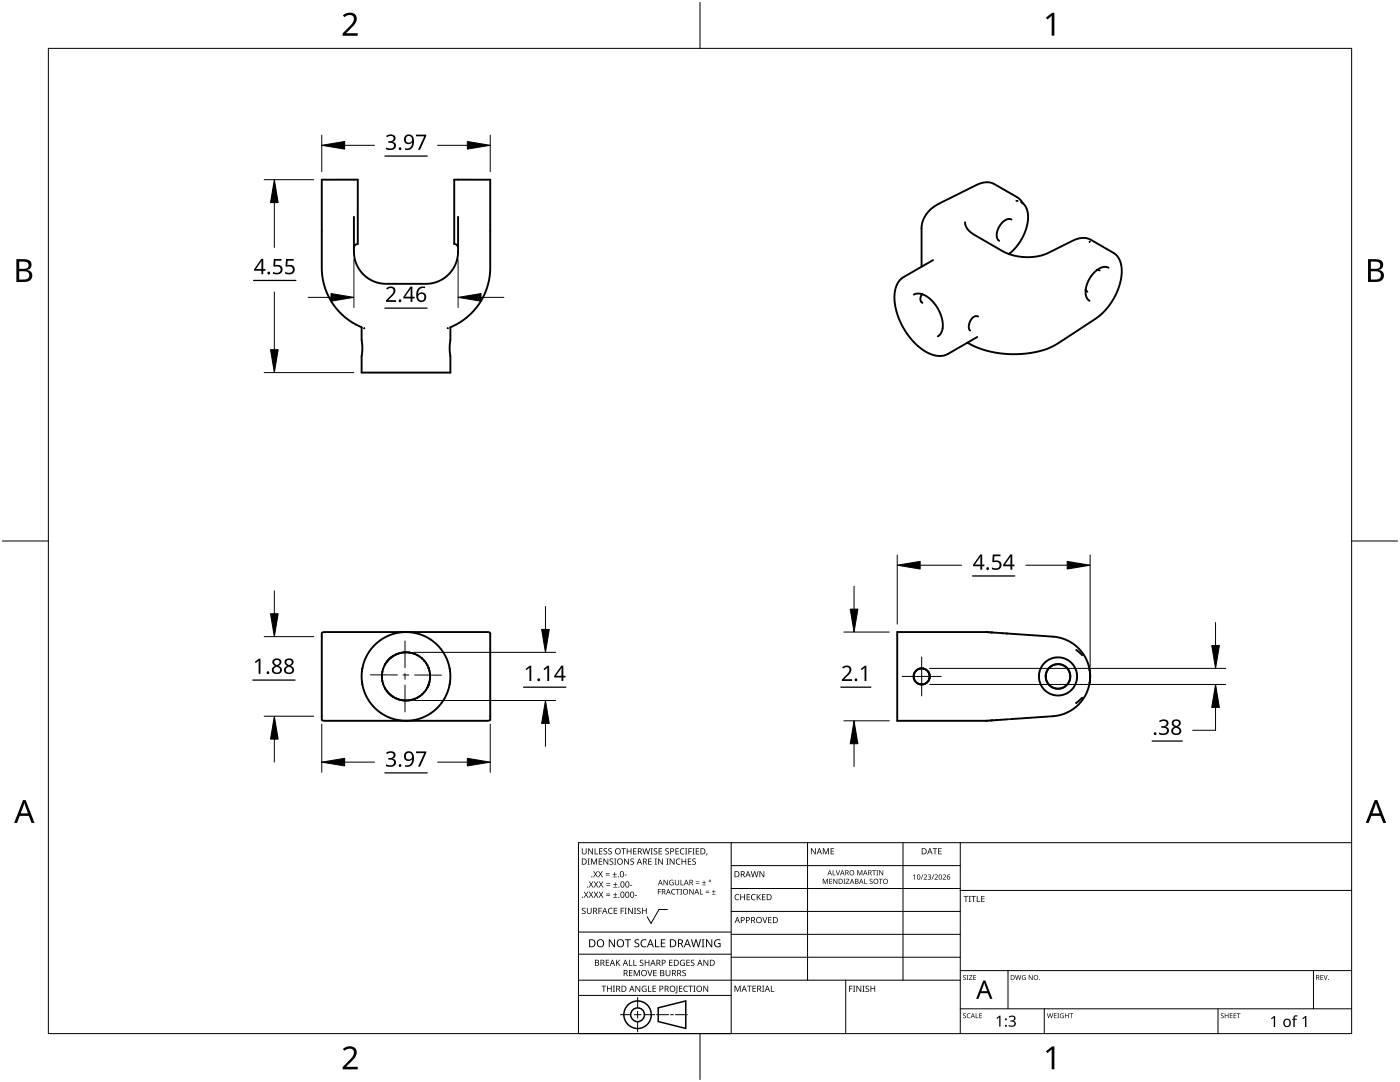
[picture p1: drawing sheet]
<svg xmlns="http://www.w3.org/2000/svg" width="279mm" height="216mm" viewBox="0 0 279 216" stroke-linecap="round" stroke-linejoin="round" font-family="sans-serif">
<g fill="none" stroke="#000" stroke-width=".38">
<path d="M91.4 49.5a.8 .8 0 0 0-.7-.8v-12.8h7.1v17.5a12.8 12.8 0 0 1-7.9 11.9l-.2 4.2 .2 4.8h-17.7l.1-4.8-.1-4.2a12.8 12.8 0 0 1-8-11.9v-17.5h7.2v12.8a.8 .8 0 0 0-.8 .8M91.4 43.3v6.9a6.4 6.4 0 0 1-6.4 6.4h-8a6.4 6.4 0 0 1-6.4-6.4v-6.9M183.9 53.2l-3.5 2a4.3 4.3 0 0 0-1.9 4.1 13.4 13.4 0 0 0 7.3 11.4 3.8 3.8 0 0 0 3.5-.1l3.8-2.2M184 58.7a7 7 0 0 1 4.1 7.1l-.3 .7-.6 .6M184 58.7l-.7-.1-.9 .2M184 58.7a1.16 1.16 0 0 0 .1 1.7M186.2 51.9l-2.3 1.3M192.6 44.4a2.99 2.99 0 0 0 1.9 2.5l5.6 3.2 1.3 .6M201.4 50.7h.1M201.4 50.7a10.8 10.8 0 0 0 7.8-.2l4.9-2.5a3.6 3.6 0 0 1 3.9 0l4.2 2.5a4 4 0 0 1 1.7 3.9 12.6 12.6 0 0 1-5.3 9.2l-7.2 4.7a17.9 17.9 0 0 1-12 2.2 16.9 16.9 0 0 1-6.3-2.1M201.6 50.5l-.2 .2M201.9 43.8a2.19 2.19 0 0 0-2.5 1.5 2.05 2.05 0 0 0 0 2.8"/>
<path d="M202.8 40.1h.3M203.8 40.4l.3 .2M203.9 40.4h.1M204.1 40.6a4.1 4.1 0 0 1 .9 4.1 10.5 10.5 0 0 1-3.4 5.8M204.1 40.6l-.5-.7-.6-.5-4.6-2.7a3.7 3.7 0 0 0-3.5 .2l-7.2 3.6a5.9 5.9 0 0 0-3.8 5.1v7.6M216.7 57.8a2.06 2.06 0 0 0 .7 2.2M216.7 57.8l.3 .4M217.4 48.2h.1M219 53.9l.5 .1M219 53.9a6.1 6.1 0 0 0-2.3 3.9M221.2 53.4a2.07 2.07 0 0 0-2.2 .5M72.7 65.5h.1"/>
<path d="M89.4 65.5h-.1M89.4 65.5h.1M195 67.2l-1.9 1.2M195.2 63.2a1.55 1.55 0 0 0-1.8 1.5v.8l.2 .4M72.2 133.8v2.3M72.2 136.1h.1M72.2 133.8h.1M72.2 136.1l.1 .5M72.3 133.4l-.1 .4M72.3 136.6l.4 1.3M72.3 136.6h.1M72.3 133.4h.1"/>
<path d="M72.7 132l-.4 1.4M72.7 138l.6 1.2 .8 1.3M74.2 129.4l-.9 1.3-.6 1.2M76 127.7l-1.7 1.6M76.2 135.2v.1M76.2 135.2v.2M76.2 135.2l.1 .6M76.2 135.3h.1M76.2 134.7h.1M76.2 134.7v.5M76.2 134.6v.1M76.2 134.5v.7"/>
<path d="M76.3 135.8v.1M76.3 134.2l-.1 .5M76.3 134v.2M76.3 135.9l.1 .4M76.4 136.3l.1 .2M76.4 133.6h.1M76.4 133.6l-.1 .4M76.5 136.5l.4 .9M76.5 133.4l-.1 .2M76.5 133.4l-.1 .1M76.8 137.2l.1 .2M76.9 132.5l-.1 .2"/>
<path d="M76.9 132.5l-.4 .9M76.9 137.4v.1M76.9 137.4l.2 .4M76.9 132.5h.1M77.1 137.8l.2 .2M77.1 132.2l-.2 .3M77.3 131.9l-.2 .3M77.3 138l.2 .2M77.4 138.1h.1M77.4 131.8h.1M77.5 138.2l.2 .2M77.5 131.7l-.2 .2"/>
<path d="M77.7 138.4l.2 .2M77.7 131.5l-.2 .2M77.9 131.3l-.2 .2M77.9 138.6l.2 .2M78.1 138.8l.2 .2M78.1 131.2l-.2 .1M78.3 131l-.2 .2M78.3 139l.3 .1M78.6 130.8l-.3 .2M78.6 139.1l.2 .1M78.8 139.2l.3 .2M78.8 130.7l-.2 .1"/>
<path d="M79.1 130.6l-.3 .1M79.1 139.4l.2 .1M79.3 139.5l.3 .1M79.3 130.5l-.2 .1M79.6 130.4l-.3 .1M79.6 139.6h.3M79.9 139.6l.2 .1M79.9 130.3l-.3 .1M80.1 130.3h-.2M80.1 139.7h.3M80.4 139.7l.3 .1M80.4 130.2l-.3 .1"/>
<path d="M80.7 130.2h-.3M80.7 139.8h.3M81 130.2h-.3M81 130.2h.2M81 126.1h16.4l.4 .2v17.4l-.4 .1h-16.4M81 126.1h-16.4l-.4 .2v17.4l.4 .1h16.4M81 126.1l2.5 .4 1.4 .5 1.1 .7M81 126.1l-2.5 .4-1.4 .5-1.1 .7M81.2 130.2h.3M81.2 139.8h-.2M81.5 139.8h-.3M81.5 130.2h.3z"/>
<path d="M81.8 130.2l.3 .1M81.8 139.7l-.3 .1M82.1 130.3h.2M82.1 139.7h-.3M82.3 139.6l-.2 .1M82.3 130.3l.3 .1M82.6 130.4l.3 .1M82.6 139.5l-.3 .1M82.9 139.4l-.3 .1M82.9 130.5l.5 .3M83.2 130.7l.2 .1M83.4 130.8l.4 .3"/>
<path d="M83.4 139.2l-.2 .1M83.4 139.2l-.5 .2M83.7 131l.1 .1M83.8 138.9l-.1 .1M83.8 131.1l.5 .3M83.8 138.9l-.4 .3M84.1 131.3l.2 .1M84.3 138.5l-.2 .1M84.3 131.4l.4 .4M84.3 138.5l-.5 .4M84.7 131.8v.1M84.7 131.8l.3 .5"/>
<path d="M84.7 138.1l-.4 .4M84.7 138.1h.1M85 132.3h.1M85 132.3l.3 .5M85 137.7l-.3 .4M85 137.6v.1M85.2 132.6l.1 .2M85.3 137.1l-.3 .6M85.3 137.1l-.1 .2M85.3 132.8l.3 .6M85.5 133.2l.1 .2M85.5 133.3l.1 .1"/>
<path d="M85.5 136.7l-.2 .4M85.6 136.6l-.1 .1M85.6 133.4l.1 .5M85.6 136.5l-.1 .3v-.1M85.7 133.8v.1M85.7 136.1v.1M85.7 133.9l.1 .5M85.7 136.1l-.2 .6M85.8 134.4v.1M85.8 134.4h.1M85.8 135.6l-.1 .5M85.8 134.4v1.2"/>
<path d="M85.8 135.5v.1M86.1 127.7l1.7 1.6M87.9 129.4l.9 1.3 .5 1.2M89.3 138l-.5 1.2-.9 1.3M89.4 132l.3 1.4M89.7 136.6l-.3 1.3M89.7 133.4h.1M89.7 133.4l.1 .4M89.7 136.6h.1M89.8 136.1l-.1 .5M89.8 133.8h.1M89.8 136.1h.1"/>
<path d="M89.8 133.8v2.3M182.3 135l.1 .3M182.4 135.3l.1 .3M182.4 134.7l-.1 .3M182.5 134.4l-.1 .3M182.5 135.6l.1 .3M182.5 135.7l.1 .2M182.6 135.9l.1 .1M182.6 134.1l-.1 .1M182.6 134.1l-.1 .3M182.6 135.9l.2 .2M182.8 136.1l.2 .2"/>
<path d="M183 136.3h.1M183 133.6l-.4 .5M183 136.3l.3 .2M183 133.6l-.2 .2M183.1 133.6h-.1M183.3 136.5h.3M183.3 133.5l-.3 .1M183.6 133.4l-.3 .1M183.6 136.5l.3 .1M183.9 133.4h.4M183.9 133.4h-.3M184.3 133.4l.3 .1"/>
<path d="M184.3 136.5l-.4 .1M184.6 133.5l.2 .1M184.6 136.5h-.3M184.8 133.6l.5 .5M184.8 136.3l-.1 .1M184.8 133.6l.1 .1M184.8 136.3l-.2 .2M185.1 136.1l-.3 .2M185.1 133.9l.2 .2M185.3 134.1v.1M185.3 135.9l-.5 .4M185.3 134.1l.1 .3"/>
<path d="M185.3 135.7v.2M185.4 134.4l.1 .3M185.4 135.6l-.1 .3M185.5 135.3l-.1 .3M185.5 134.7v.3M185.5 135v.3M197.1 126.1h.1M197.2 126.1h.1M214.8 129.7l1.2 1M216 139.2l-1.2 1.1M217.4 133.6l.1 .2M217.5 136.2a8 8 0 0 1-7.3 6.7l-8.7 .6"/>
<path d="M217.5 133.8v.2M217.5 136.2l-.1 .2M217.5 136.2h.1M217.5 133.8a8 8 0 0 0-7.3-6.8l-13.4-.9h-17.7v17.7h17.7l4.4-.3M217.5 134v.3M217.5 135.9v.3M217.5 134l.1 .7M217.5 135.9h.1M217.5 134.3l.1 .4M217.6 135.2l-.1 .7M217.6 134.7v.5M74.3 140.7l1.7 1.5"/>
<path d="M76 142.3l1.1 .6 1.4 .6 2.5 .3M86 142.3l-1.1 .6-1.4 .6-2.5 .3M87.8 140.7l-1.7 1.5M214.8 140.3h.1"/>
<circle cx="211.1" cy="135" r="2.46"/>
<circle cx="211.1" cy="135" r="3.8"/>
</g>
<path d="M9.7 9.7h260v196.5h-260z" fill="none" stroke="#000" stroke-width=".2"/>
<path d="M139.7 .5v9.2M.5 108h9.2M269.7 108h9.2M139.7 206.2v9.2" fill="none" stroke="#000" stroke-width=".2"/>
<g fill="#000">
<path d="M68.4 3.1a1.64 1.64 0 0 1 2.8 .4 2.52 2.52 0 0 1-1.2 2.2l-.9 .9h2.3v.5h-3v-.4l1.2-1.2a1.95 1.95 0 0 0 .9-2.2 1.23 1.23 0 0 0-1.8 .1zM208.7 3.5l1.3-.9h.4v4.5h-.5v-4l-.9 .8zM68.4 209.3a1.64 1.64 0 0 1 2.8 .4 2.52 2.52 0 0 1-1.2 2.2l-.9 1h2.3v.5h-3v-.5l1.2-1.2a1.95 1.95 0 0 0 .9-2.1 1.23 1.23 0 0 0-1.8 .1zM208.7 209.8l1.3-1h.4v4.6h-.5v-4l-.9 .7z"/>
<path d="M3.3 51.7h1.3a1.28 1.28 0 0 1 1.7 1.3 1.04 1.04 0 0 1-.9 .9 1.23 1.23 0 0 1 1 1.5 1.23 1.23 0 0 1-1.5 .9h-1.6zM3.8 54.1v1.7h1a.86 .86 0 0 0 1-.9 .86 .86 0 0 0-1.1-.8zM3.8 52.2v1.4h.9a.78 .78 0 0 0 1-.7 .78 .78 0 0 0-1.1-.7z"/>
<path d="M273 51.7h1.3a1.28 1.28 0 0 1 1.7 1.3 1.04 1.04 0 0 1-.8 .9 1.23 1.23 0 0 1 1 1.5 1.23 1.23 0 0 1-1.6 .9h-1.6zM273.6 54.1v1.7h.9a.86 .86 0 0 0 1.1-.9 .86 .86 0 0 0-1.1-.8zM273.6 52.2v1.4h.8a.78 .78 0 0 0 1-.7 .78 .78 0 0 0-1.1-.7z"/>
<path d="M4.6 159.6h.5l1.8 4.6h-.6l-.6-1.4h-1.8l-.5 1.4h-.6zM4.8 160.2l-.7 2.1h1.5z"/>
<path d="M274.3 159.6h.6l1.7 4.6h-.6l-.5-1.4h-1.8l-.6 1.4h-.5zM274.6 160.2l-.7 2.1h1.4z"/>
</g>
<g fill="none" stroke="#000" stroke-width=".2">
<path d="M145.9 168.1v38.1h-30.5v-38.1h154.3M145.9 172.7h45.7M145.9 177.3h45.7M161.2 168.1v27.5M180.2 168.1v27.5M191.6 168.1v38.1M191.6 177.7h78.1M115.4 198.6h30.5M115.4 195.6h76.2M115.4 190.4h30.5M115.4 186h30.5M127.3 199v2.1"/>
<path d="M133.2 181.5h-1.7l-1.6 2.8-.7-1.4M145.9 181.9h45.7M145.9 186.4h45.7M145.9 191h45.7M168.8 195.6v10.6M191.6 193.7h78.1M201.2 193.7v7.6M262.1 193.7v7.6M123.8 202.5h2.1M126.6 202.5h1.3M127.3 201.8v1.4M127.3 203.8v2.1"/>
<path d="M128.6 202.5h2.1M131 202.5h2.4M133.8 202.5h.6M134.8 202.5h2.4M191.6 201.3h78.1M208.4 201.3v4.9M243.1 201.3v4.9"/>
</g>
<g fill="#000">
<path d="M116.1 169.3h.2v.8a.32 .32 0 0 0 .3 .3 .32 .32 0 0 0 .3-.3v-.8h.2v.8a.47 .47 0 0 1-.5 .4 .47 .47 0 0 1-.5-.5zM116.5 177.9h.2l.3 .5 .3-.5h.1l-.4 .6 .4 .6h-.1l-.3-.5-.4 .5h-.1l.4-.6zM117.3 171.3h.4l-.1 .1v1l.1 .1h-.4l.1-.1v-1zM117.4 169.3h.2l.6 1v-1h.1v1.2h-.1l-.7-1v1h-.1zM117.5 177.9h.2l.3 .5 .3-.5h.1l-.4 .6 .4 .6h-.1l-.4-.5-.3 .5h-.1l.4-.6zM117.5 175.9h.2l.3 .5 .3-.5h.1l-.4 .6 .5 .6h-.2l-.3-.5-.4 .5h-.1l.4-.6zM117.9 171.3h.3l.3 1 .4-1h.3v1.2h-.2v-1l-.4 1h-.1l-.4-1v1h-.2zM118.7 169.3h.1v1h.6v.2h-.7zM118.4 173.8h.1l.3 .5 .3-.5h.2l-.4 .6 .4 .7h-.1l-.4-.6-.3 .6h-.1l.4-.7zM118.5 177.9h.2l.2 .5 .3-.5h.2l-.4 .6 .4 .6h-.1l-.4-.5-.3 .5h-.1l.4-.6zM118.5 175.9h.2l.3 .5 .3-.5h.1l-.4 .6 .4 .6h-.1l-.3-.5-.4 .5h-.1l.4-.6zM119.5 171.3h.7v.1h-.6v.4h.5v.2h-.5v.4h.6v.1h-.7z"/>
<path d="M119.6 169.3h.6v.1h-.5v.4h.5v.1h-.5v.4h.5v.2h-.6zM119.4 173.8h.1l.3 .5 .3-.5h.2l-.4 .6 .4 .7h-.1l-.4-.6-.3 .6h-.2l.5-.7zM119.5 177.9h.1l.3 .5 .3-.5h.2l-.4 .6 .4 .6h-.1l-.4-.5-.3 .5h-.1l.4-.6zM119.5 175.9h.2l.3 .5 .3-.5h.1l-.4 .6 .4 .6h-.1l-.4-.5-.3 .5h-.1l.4-.6zM120.9 174.6h.8v.1h-.8zM120.9 174.2h.8v.1h-.8zM121 178.7h.8v.1h-.8zM121 178.3h.8v.1h-.8zM121 176.6h.8v.1h-.8zM121 176.3h.8v.1h-.8zM120.5 169.4l.4-.1h.3l-.1 .1a.25 .25 0 0 0-.4-.1 .25 .25 0 0 0 0 .4l.4 .3 .1 .2-.3 .3-.5-.1v-.1h.2a.27 .27 0 0 0 .4-.1 .27 .27 0 0 0-.3-.3l-.2-.2zM120.4 171.3h.2l.7 1-.1-1h.2v1.2h-.2l-.6-1v1h-.2z"/>
<path d="M121.4 169.4l.5-.1h.2v.1a.25 .25 0 0 0-.4-.1 .25 .25 0 0 0 0 .4l.4 .3v.2l-.2 .3-.5-.1v-.1h.1a.27 .27 0 0 0 .5-.1 .27 .27 0 0 0-.4-.3l-.2-.2zM122.3 174.9h.8v.2h-.8zM122.4 179h.8v.1h-.8zM122.4 177h.8v.1h-.8zM121.7 171.4l.4-.1 .3 .1-.1 .1a.25 .25 0 0 0-.4-.1 .25 .25 0 0 0 0 .4 .42 .42 0 0 1 .5 .5 .42 .42 0 0 1-.7 .2l-.1-.2 .2 .1a.27 .27 0 0 0 .5-.2 .27 .27 0 0 0-.4-.3l-.2-.2zM122.6 174h.1v.4h.4v.1h-.4v.4h-.1v-.4h-.3v-.1h.3zM122.7 178.1h.1v.4h.4v.1h-.4v.3h-.1v-.3h-.3v-.1h.3zM122.7 176.1h.2v.3h.3v.2h-.3v.3h-.2v-.3h-.3v-.2h.3zM122.6 171.3h.4l-.1 .1v1l.1 .1h-.4l.1-.1v-1zM124 169.3h.9v.1h-.4v1.1h-.1v-1.1h-.4zM124.7 174.5h.4v.2h-.4zM124.6 171.3h.1l.7 1v-1h.1v1.2h-.2l-.6-1v1h-.1z"/>
<path d="M125.7 176.6h.5v.1h-.5zM125.1 169.3h.1v.5h.7v-.5h.1v1.2h-.1v-.6h-.7v.6h-.1zM125.8 171.4l.5-.1 .2 .1v.1a.25 .25 0 0 0-.4-.1 .25 .25 0 0 0 0 .4 .42 .42 0 0 1 .4 .5 .42 .42 0 0 1-.7 .2v-.2l.1 .1a.27 .27 0 0 0 .5-.2 .27 .27 0 0 0-.4-.3l-.2-.2zM126.7 178.6h.4v.2h-.4zM126.4 169.3h.6v.1h-.5v.4h.5v.1h-.5v.4h.5v.2h-.6zM128.2 169.3h.2l.2 1 .3-1h.2l.2 1 .3-1h.1l-.3 1.2h-.1l-.3-1.1-.3 1.1h-.2zM129.4 171.3h.7v.1h-.6v.4h.5v.2h-.5v.4h.6v.1h-.7zM129.8 169.3h.5l-.2 .1v1l.2 .1h-.5l.2-.1v-1zM130.7 171.3h.4l-.1 .1v1l.1 .1h-.4l.1-.1v-1zM130.5 169.4l.4-.1h.3l-.1 .1a.25 .25 0 0 0-.4-.1 .25 .25 0 0 0 0 .4l.4 .3 .1 .2-.2 .3-.6-.1v-.1h.2a.27 .27 0 0 0 .4-.1 .27 .27 0 0 0-.3-.3l-.2-.2zM131.3 177.4h.6v.1h-.5v.4h.5v.1h-.5v.5h-.1zM131.4 169.3h.7v.1h-.5v.4h.5v.1h-.5v.4h.5v.2h-.7z"/>
<path d="M131.3 171.3h.2l.7 1v-1h.1v1.2h-.2l-.6-1v1h-.2zM132.4 175.6h.2l.6 .9v-.9h.1v1h-.2l-.6-.9v.9h-.1zM133 171.3h.4l-.1 .1v1l.1 .1h-.4l.1-.1v-1zM132.8 169.4l.4-.1h.3l-.1 .1a.25 .25 0 0 0-.3-.1 .25 .25 0 0 0 0 .4l.4 .3v.2l-.2 .3-.5-.1v-.1h.1a.27 .27 0 0 0 .5-.1 .27 .27 0 0 0-.4-.3l-.2-.2zM133.7 175.7l.5-.2 .2 .1v.1a.45 .45 0 0 0-.7 .4 .45 .45 0 0 0 .6 .4v-.3h-.2v-.1h.3v.5a.6 .6 0 0 1-.8-.1 .6 .6 0 0 1 .1-.8zM134.1 177.5l.4-.1h.3l-.1 .2a.44 .44 0 0 0-.6 .4 .44 .44 0 0 0 .6 .3 .52 .52 0 0 1-.7 0 .52 .52 0 0 1 .1-.8zM133.6 171.3h.2l.7 1v-1h.1v1.2h-.2l-.6-1v1h-.2zM134.9 177.4h.8v.1h-.4v1h-.1v-1h-.3zM135 171.5l.5-.2 .3 .1-.1 .1a.49 .49 0 0 0-.7 .4 .49 .49 0 0 0 .7 .5 .52 .52 0 0 1-.6 0 .52 .52 0 0 1-.2-.6zM134.8 169.3h.7v.1h-.6v.4h.5v.1h-.5v.4h.6v.2h-.7zM134.7 175.6h.1v.7a.28 .28 0 0 0 .3 .2 .28 .28 0 0 0 .3-.2v-.7h.1v.7a.42 .42 0 0 1-.4 .4 .42 .42 0 0 1-.4-.4zM135.8 175.6h.2v.9h.4v.1h-.6z"/>
<path d="M135.8 177.4h.3l-.1 .1v.9l.1 .1h-.3l.1-.1v-.9zM135.8 169.4l.4-.1h.4l-.1 .1h-.2a.49 .49 0 0 0-.4 .6 .49 .49 0 0 0 .7 .3 .52 .52 0 0 1-.7 .1 .52 .52 0 0 1-.2-.6zM136 171.3h.2v.5h.6v-.5h.1v1.2h-.1v-.5h-.6v.5h-.2zM136.7 169.3h.5l-.2 .1v1l.2 .1h-.5l.2-.1v-1zM137.4 169.3h.7v.1h-.6v.4h.5v.2h-.5v.5h-.1zM137.3 171.3h.7v.1h-.6v.4h.5v.2h-.5v.4h.6v.1h-.7zM137.6 177.4h.1l.6 .9v-.9h.1v1.1h-.1l-.6-.9v.9h-.1zM138.2 169.3h.4l-.1 .1v1l.1 .1h-.4l.1-.1v-1zM138.9 176.2h.7v.1h-.7zM138.9 175.9h.7v.1h-.7zM138.2 171.4l.4-.1 .3 .1-.1 .1a.25 .25 0 0 0-.4-.1 .25 .25 0 0 0 0 .4 .42 .42 0 0 1 .5 .5 .42 .42 0 0 1-.7 .2l-.1-.2 .2 .1a.27 .27 0 0 0 .5-.2 .27 .27 0 0 0-.4-.3l-.2-.2zM138.9 169.3h.6v.1h-.5v.4h.5v.1h-.5v.4h.5v.2h-.6z"/>
<path d="M139.7 177.4h.1v1h.5v.1h-.6zM140.1 176.5h.8v.1h-.8zM140.5 175.7h.1v.3h.3v.2h-.3v.3h-.1v-.3h-.4v-.2h.4zM140.8 178h.7v.2h-.7zM140.8 177.7h.7v.1h-.7zM141 170.3h.2l-.3 .4zM142.1 178.4h.7v.1h-.7zM142.4 177.6h.1v.3h.3v.1h-.3v.3h-.1v-.3h-.3v-.1h.3zM146.8 178.6l.4-.2 .3 .1v.1a.49 .49 0 0 0-.7 .4 .49 .49 0 0 0 .7 .5 .52 .52 0 0 1-.7 0 .52 .52 0 0 1-.2-.6zM147.7 178.4h.2v.5h.6v-.5h.2v1.2h-.2v-.5h-.6v.5h-.2zM149 178.4h.7v.1h-.5v.4h.4v.2h-.4v.4h.5v.1h-.7zM150 178.6l.5-.2 .3 .1-.1 .1a.49 .49 0 0 0-.7 .4 .49 .49 0 0 0 .8 .5 .52 .52 0 0 1-.7 0 .52 .52 0 0 1-.2-.6z"/>
<path d="M149.8 173.8h.2l.3 1.1 .2-1.1h.2l.3 1.1 .2-1.1h.2l-.3 1.2h-.2l-.3-1-.3 1h-.1zM151 178.4h.2v.6l.5-.6h.2l-.5 .5 .5 .7h-.2l-.4-.6-.1 .6h-.2zM151.6 173.8h.1l.7 1v-1h.1v1.2h-.1l-.7-1v1h-.1zM152.1 178.4h.7v.1h-.6v.4h.5v.2h-.5v.4h.6v.1h-.7zM161.8 169.3h.2l.7 1v-1h.1v1.2h-.2l-.6-1v1h-.2zM164.2 175.4h.2l.3 .8 .3-.8h.2v1h-.1v-.9l-.4 .9-.4-.9v.9h-.1zM164.2 169.3h.2l.4 .9 .4-.9h.2v1.2h-.1v-1.1l-.4 1.1h-.1l-.4-1.1v1.1h-.2zM165.5 175.4h.6v.1h-.5v.3h.4v.1h-.4v.4h.5v.1h-.6zM166.2 173.6h.1v.9h.5v.2h-.6zM165.8 169.3h.6v.1h-.5v.4h.5v.1h-.5v.4h.5v.2h-.6zM166.8 173.6h.1l.3 .9 .3-.9h.1l-.3 1.1h-.1zM166.3 175.4h.1l.6 .8v-.8h.1v1h-.1l-.6-.9v.9h-.1z"/>
<path d="M168.3 175.4h.4l-.1 .1v.8l.1 .1h-.4l.2-.1v-.8zM168.8 175.4h.7l-.5 .9h.5v.1h-.7l.6-.9h-.6zM171.1 173.6h.2l.3 .9 .3-.9h.2v1.1h-.1v-.9l-.5 .9-.3-.9v.9h-.1zM172.5 175.4h.1v.9h.5v.1h-.6zM173.6 175.5l.3-.2 .3 .1-.1 .1a.24 .24 0 0 0-.3-.1 .24 .24 0 0 0-.1 .3 .24 .24 0 0 0 .3 .2 .32 .32 0 0 1 0 .5 .32 .32 0 0 1-.5-.2h.1a.26 .26 0 0 0 .3 .1 .26 .26 0 0 0 .1-.3 .26 .26 0 0 0-.3-.2zM174 173.6h.8v.2h-.3v.9h-.1v-.9h-.4zM174.9 173.6h.4l-.2 .1v.9l.2 .1h-.4l.1-.1v-.9zM175.4 175.4h.7v.1h-.3v.9h-.1v-.9h-.3zM175.5 173.6h.1l.5 .9v-.9h.2v1.1h-.2l-.5-.9v.9h-.1zM182.2 174.7l.4-.2v1h-.1v-.9l-.2 .2zM184.1 174.5h.2l-.4 1h-.1zM184.4 174.6a.37 .37 0 0 1 .5 0 .37 .37 0 0 1-.2 .6l-.2 .2h.5v.1h-.7l.3-.4a.27 .27 0 0 0 .3-.3 .27 .27 0 0 0-.4-.2z"/>
<path d="M185.2 174.6h.5l.1 .2-.2 .2a.32 .32 0 0 1 .2 .4 .32 .32 0 0 1-.5 .1l-.1-.1a.26 .26 0 0 0 .3 .1 .26 .26 0 0 0 .1-.4l-.3-.2a.23 .23 0 0 0 .3 0 .23 .23 0 0 0-.1-.4 .23 .23 0 0 0-.3 .2zM186.3 174.5h.1l-.4 1h-.1zM186.1 169.3h.9v.1h-.3v1.1h-.2v-1.1h-.4zM186.5 174.6a.37 .37 0 0 1 .6 0 .37 .37 0 0 1-.2 .6l-.2 .2h.5v.1h-.7l.3-.4a.27 .27 0 0 0 .2-.3 .27 .27 0 0 0-.3-.2zM187.2 169.3h.7v.1h-.5v.4h.5v.1h-.5v.4h.5v.2h-.7zM188.2 174.6a.37 .37 0 0 1 .5 0 .37 .37 0 0 1-.2 .6l-.2 .2h.5v.1h-.7l.3-.4a.27 .27 0 0 0 .3-.3 .27 .27 0 0 0-.4-.2zM192.3 178.8h.9v.1h-.3v1.1h-.2v-1.1h-.4zM193.3 178.8h.5l-.2 .1v1l.2 .1h-.5l.2-.1v-1zM193.8 178.8h1v.1h-.4v1.1h-.2v-1.1h-.4zM194.9 178.8h.2v1.1h.5v.1h-.7zM195.8 178.8h.7v.1h-.5v.4h.5v.1h-.5v.5h.5v.1h-.7zM116.2 181.3l.4-.2 .3 .1-.1 .1a.25 .25 0 0 0-.4-.1 .25 .25 0 0 0 0 .4l.4 .2 .1 .3-.3 .3-.5-.1v-.1h.2a.27 .27 0 0 0 .4-.1 .27 .27 0 0 0-.3-.3l-.2-.2z"/>
<path d="M117.1 181.1h.2v.8a.32 .32 0 0 0 .3 .3 .32 .32 0 0 0 .3-.3v-.8h.2v.8a.47 .47 0 0 1-.5 .5 .47 .47 0 0 1-.5-.5zM119.4 181.1h.7v.2h-.5v.4h.5v.1h-.5v.6h-.2zM120 196.7h1v.1h-.4v1.1h-.2v-1.1h-.4zM120.9 191.5h.7v.1h-.5v.4h.4v.2h-.4v.4h.5v.1h-.7zM121.5 181.3l.4-.2 .4 .1-.1 .1a.49 .49 0 0 0-.7 .5 .49 .49 0 0 0 .7 .4 .52 .52 0 0 1-.6 .1 .52 .52 0 0 1-.3-.6zM121.1 196.7h.2v.5h.6v-.5h.2v1.2h-.2v-.6h-.6v.6h-.2zM121.5 187.4h.2l.9 1.3v-1.3h.1v1.6h-.2l-.8-1.3v1.3h-.2zM122.3 196.7h.4l-.1 .1v1l.1 .1h-.4l.2-.1v-1zM122.5 181.1h.7v.2h-.6v.4h.5v.1h-.5v.4h.6v.2h-.7zM122.9 191.5h.2v.6l.5-.6h.2l-.5 .5 .5 .7h-.2l-.4-.6-.1 .6h-.2zM123.9 181.1h.6v.2h-.5v.4h.5v.1h-.5v.6h-.1zM124.7 181.1h.4l-.2 .2v.9l.2 .2h-.4l.1-.2v-.9z"/>
<path d="M124.7 187.4h1.2v.2h-.5v1.4h-.2v-1.4h-.5zM125.5 191.5h.2v1.1h.5v.1h-.7zM125.5 193.6h.7v.1h-.5v.4h.5v.1h-.5v.4h.5v.2h-.7zM125.3 181.1h.2l.7 1.1-.1-1.1h.2v1.3h-.2l-.6-1v1h-.2zM126.4 191.5h.2v1.1h.5v.1h-.7zM126.5 181.1h.5l-.2 .2v.9l.2 .2h-.5l.2-.2v-.9zM126.5 193.6h.2l.4 1 .4-1h.2v1.2h-.2v-1.1l-.4 1.1h-.1l-.4-1.1v1.1h-.1zM126.7 187.6l.3-.2 .6 .1-.2 .1a.33 .33 0 0 0-.6 .2 .33 .33 0 0 0 .4 .4 .47 .47 0 0 1 .4 .6 .47 .47 0 0 1-.7 .2h-.3v-.2h.2a.35 .35 0 0 0 .6-.2 .35 .35 0 0 0-.5-.4l-.3-.2zM126.8 196.7h.2l.6 1v-1h.2v1.2h-.2l-.7-1 .1 1h-.2zM127.2 181.3l.4-.2 .3 .1-.1 .1a.25 .25 0 0 0-.4-.1 .25 .25 0 0 0 0 .4l.4 .2 .1 .3-.3 .3-.5-.1v-.1h.2a.27 .27 0 0 0 .4-.1 .27 .27 0 0 0-.3-.3l-.2-.2zM127.7 191.6l.5-.1 .2 .1v.1a.25 .25 0 0 0-.4-.1 .25 .25 0 0 0 0 .4l.4 .2v.3l-.2 .2h-.5v-.2l.1 .1a.27 .27 0 0 0 .5-.2 .27 .27 0 0 0-.4-.3l-.2-.2zM128 187.6l.6-.2 .4 .1v.2a.64 .64 0 0 0-1 .5 .64 .64 0 0 0 1 .6v.2a.83 .83 0 0 1-1.1-.3 .83 .83 0 0 1 .1-1.1z"/>
<path d="M128.2 196.8l.6-.1 .2 .1v.1a.5 .5 0 0 0-.8 .4 .5 .5 0 0 0 .7 .5v-.4h-.3v-.1h.4v.6a.66 .66 0 0 1-.8-.2 .66 .66 0 0 1 0-.9zM128.1 181.1h.2v.6h.6v-.6h.2v1.3h-.2v-.6h-.6v.6h-.2zM129.2 193.6h.1l.4 1 .3-1h.2l-.4 1.2h-.2zM129.3 196.7h.2v1.1h.5v.1h-.7zM128.7 191.5h.1v.5h.6v-.5h.2v1.2h-.2v-.5h-.6v.5h-.1zM130.7 187.4h.2v1.4h.7v.2h-.9zM130.2 196.7h.7v.1h-.5v.4h.5v.1h-.5v.5h.5v.1h-.7zM130.4 193.6h.6v.1h-.5v.4h.5v.1h-.5v.4h.5v.2h-.6zM131.9 187.4h.9v.2h-.7v.5h.6v.2h-.6v.5h.7v.2h-.9zM132.8 193.6h.2v.7a.32 .32 0 0 0 .3 .4 .32 .32 0 0 0 .3-.4v-.7h.2v.7a.47 .47 0 0 1-.5 .5 .47 .47 0 0 1-.5-.5zM133.5 191.5h.7v.1h-.5v.4h.5v.2h-.5v.4h.5v.1h-.7zM135 196.7h.2v1.3l-.1 .2h-.3l-.1-.1 .3-.2z"/>
<path d="M135.5 196.7h.7v.1h-.5v.4h.4v.1h-.4v.5h.5v.1h-.7zM135.8 191.7l.5-.2 .4 .1-.1 .1a.5 .5 0 0 0-.8 .4 .5 .5 0 0 0 .7 .5v-.4h-.2v-.1h.4v.6a.66 .66 0 0 1-.9-.1 .66 .66 0 0 1 0-.9zM136.2 193.7l.4-.2 .3 .1-.1 .1a.25 .25 0 0 0-.4-.1 .25 .25 0 0 0 0 .4 .42 .42 0 0 1 .5 .6 .42 .42 0 0 1-.7 .2l-.1-.2h.2a.27 .27 0 0 0 .5-.1 .27 .27 0 0 0-.4-.3l-.2-.2zM136.5 196.8l.5-.1 .3 .1-.1 .1a.49 .49 0 0 0-.7 .4 .49 .49 0 0 0 .8 .4 .52 .52 0 0 1-.7 .1 .52 .52 0 0 1-.2-.6zM137 191.5h.7v.1h-.6v.4h.5v.2h-.5v.4h.6v.1h-.7zM137.4 196.7h.9v.1h-.4v1.1h-.1v-1.1h-.4zM137.9 191.6l.4-.1 .3 .1-.1 .1a.25 .25 0 0 0-.4-.1 .25 .25 0 0 0 0 .4l.4 .2 .1 .3-.2 .2h-.6v-.2l.2 .1a.27 .27 0 0 0 .5-.2 .27 .27 0 0 0-.4-.3l-.2-.2zM138.4 196.7h.4l-.1 .1v1l.1 .1h-.4l.1-.1v-1zM137.9 187.4h.2l.3 1.4 .4-1.4h.2l.4 1.4 .3-1.4h.2l-.4 1.6h-.2l-.4-1.3-.4 1.3h-.2zM140 187.4h.6l-.2 .2v1.3l.2 .1h-.6l.2-.1v-1.3zM140.4 196.7h.1l.7 1v-1h.1v1.2h-.1l-.7-1v1h-.1zM140.4 191.5h.2l.6 1v-1h.1v1.2h-.1l-.7-1v1h-.1z"/>
<path d="M140.9 187.4h.2l.9 1.3v-1.3h.2v1.6h-.3l-.8-1.3v1.3h-.2zM142.7 187.6l.7-.2 .4 .1-.1 .2a.65 .65 0 0 0-1 .5 .65 .65 0 0 0 .9 .6v-.4h-.3v-.2h.5v.7a.86 .86 0 0 1-1.1-.1 .86 .86 0 0 1 0-1.2zM146.6 196.7h.2l.4 1 .4-1h.2v1.2h-.1v-1.1l-.4 1.1h-.2l-.4-1.1v1.1h-.1zM149.1 196.7h.9v.1h-.4v1.1h-.1v-1.1h-.4zM150.2 196.7h.7v.1h-.6v.4h.5v.1h-.5v.5h.6v.1h-.7zM152.1 183h.2l.3 1 .4-1h.2l-.5 1.2h-.1zM152.1 196.7h.4l-.1 .1v1l.1 .1h-.4l.1-.1v-1zM153.8 196.7h.2v1.1h.5v.1h-.7zM153.3 183h.7v.1h-.5v.4h.5v.1h-.5v.5h.5v.1h-.7zM169.5 196.7h.6v.1h-.5v.5h.5v.1h-.5v.5h-.1zM170.2 196.7h.5l-.2 .1v1l.2 .1h-.5l.2-.1v-1zM170.9 196.7h.2l.6 1v-1h.2v1.2h-.2l-.6-1v1h-.2z"/>
<path d="M172.1 196.7h.5l-.2 .1v1l.2 .1h-.5l.2-.1v-1zM172.8 196.8l.4-.1h.2v.2a.25 .25 0 0 0-.4-.1 .25 .25 0 0 0 0 .4l.4 .2 .1 .3-.3 .2h-.5v-.2l.2 .1a.27 .27 0 0 0 .4-.2 .27 .27 0 0 0-.3-.3l-.3-.2zM173.7 196.7h.2v.5h.6v-.5h.2v1.2h-.2v-.6h-.6v.6h-.2zM192.2 194.7l.4-.1h.2l-.1 .1a.24 .24 0 0 0-.3 0 .24 .24 0 0 0-.1 .3 .24 .24 0 0 0 .4 .1l.1 .1-.1 .3h-.4l-.1-.1a.24 .24 0 0 0 .3 .1 .24 .24 0 0 0 .1-.3l-.4-.3zM192.9 194.6h.4l-.1 .1v.7l.1 .1h-.4l.1-.1v-.7zM193.4 194.6h.6l-.5 .8h.6v.1h-.7l.5-.8h-.5zM194.2 194.6h.6v.1h-.4v.3h.4v.1h-.4v.3h.4v.1h-.6zM202.6 194.6h.1l.2 .8 .2-.8h.2l.2 .8 .2-.8h.1l-.2 .9h-.2l-.2-.8-.2 .8h-.2zM204.1 194.7l.3-.1h.3l-.1 .1a.4 .4 0 0 0-.6 .4 .4 .4 0 0 0 .6 .3v-.3l-.2-.1h.3v.5a.53 .53 0 0 1-.7-.1 .53 .53 0 0 1 .1-.7zM205.3 194.6h.2l.5 .8v-.8h.1v.9h-.2l-.5-.8v.8h-.1zM263.5 194.6h.6v.1h-.5v.3h.4v.1h-.4v.3h.5v.1h-.6zM264.1 194.6h.2l.2 .8 .3-.8h.2l-.4 .9h-.1z"/>
<path d="M192.2 202.3l.4-.1h.2l-.1 .1a.24 .24 0 0 0-.3 0 .24 .24 0 0 0-.1 .3 .24 .24 0 0 0 .4 .1l.1 .2-.1 .2-.4 .1-.1-.2a.24 .24 0 0 0 .3 .1 .24 .24 0 0 0 .1-.3l-.4-.2zM193.1 202.3l.6-.1-.3 .1a.4 .4 0 0 0-.3 .5 .4 .4 0 0 0 .5 .2 .46 .46 0 0 1-.6 0 .46 .46 0 0 1 .1-.7zM194.7 202.2h.1v.8h.5v.2h-.6zM195.4 202.2h.6v.1h-.4v.3h.4v.1h-.4v.4h.4v.1h-.6zM198.9 203.1l.6-.4h.2v2.2h-.3v-1.9l-.4 .3zM201.3 202.9a.78 .78 0 0 1 .8-.3 .78 .78 0 0 1 .6 .6l-.1 .3-.4 .2a.62 .62 0 0 1 .5 .8 .62 .62 0 0 1-.8 .4l-.6-.1v-.3l.3 .1a.49 .49 0 0 0 .7 0 .49 .49 0 0 0 0-.7l-.7-.1v-.2a.46 .46 0 0 0 .7 0 .46 .46 0 0 0-.1-.7h-.3l-.5 .2zM209 202.2h.1l.2 .8 .2-.8h.1l.3 .8 .2-.8h.1l-.3 1h-.1l-.2-.9-.3 .9h-.1zM210.3 202.2h.6v.1h-.4v.3h.3v.1h-.3v.4h.4v.1h-.6zM211 202.2h.4l-.2 .1v.8l.2 .1h-.4l.1-.1v-.8zM211.6 202.3l.7-.1-.1 .1a.4 .4 0 0 0-.6 .4 .4 .4 0 0 0 .6 .3v-.2l-.2-.2h.3v.5a.53 .53 0 0 1-.7-.1 .53 .53 0 0 1 0-.7zM212.5 202.2h.2v.4h.5v-.4h.1v1h-.1v-.5h-.5v.5h-.2zM213.4 202.2h.8v.1h-.3v.9h-.2v-.9h-.3z"/>
<path d="M243.7 202.3l.3-.1h.2v.1a.24 .24 0 0 0-.3 0 .24 .24 0 0 0-.1 .3 .24 .24 0 0 0 .3 .1l.1 .2-.1 .2-.4 .1-.1-.2a.24 .24 0 0 0 .4 .1 .24 .24 0 0 0 0-.3l-.3-.2zM244.4 202.2h.2v.4h.5v-.4h.1v1h-.1v-.5h-.5v.5h-.2zM245.4 202.2h.6v.1h-.4v.3h.4v.1h-.4v.4h.4v.1h-.6zM246.2 202.2h.5v.1h-.4v.3h.4v.1h-.4v.4h.4v.1h-.5zM246.8 202.2h.8v.1h-.3v.9h-.2v-.9h-.3zM253.7 203.2l.6-.5h.2v2.2h-.3v-1.9l-.4 .4zM258.2 202.7l.3-.1h.5l-.1 .3-.4-.1-.1 .2v.3h.4v.2h-.4v1.4h-.3v-1.4h-.3l.3-.2zM259.9 203.2l.6-.5h.2v2.2h-.2v-1.9l-.5 .4z"/>
<path d="M116.1 171.3h.4a.61 .61 0 0 1 .6 .6 .61 .61 0 0 1-.6 .6h-.4zM116.3 171.4v1h.1a.48 .48 0 0 0 .5-.5 .48 .48 0 0 0-.4-.5z"/>
<path d="M122.7 169.9a.61 .61 0 0 1 1.2 0 .61 .61 0 0 1-1.2 0zM123 169.5a.47 .47 0 0 0-.1 .7 .47 .47 0 0 0 .8 0v-.1a.45 .45 0 0 0-.1-.6 .45 .45 0 0 0-.6 0z"/>
<path d="M123.1 171.9a.61 .61 0 0 1 1.2 0 .61 .61 0 0 1-1.2 0zM123.5 171.5l-.2 .4a.45 .45 0 0 0 .7 .4 .45 .45 0 0 0 0-.8l-.2-.1z"/>
<path d="M123.9 173.9a.51 .51 0 0 1 .6 .1 .51 .51 0 0 1 0 .7 .44 .44 0 0 1-.6 .3 .44 .44 0 0 1-.2-.6zM123.9 174v.1a.48 .48 0 0 0 .3 .8 .53 .53 0 0 0 .2-.5 .53 .53 0 0 0-.4-.4z"/>
<path d="M124 178a.44 .44 0 0 1 .5 0 .44 .44 0 0 1 .1 .5 .46 .46 0 0 1-.4 .7 .46 .46 0 0 1-.4-.7zM124.1 178.1l-.1 .2a.45 .45 0 0 0 .3 .7 .53 .53 0 0 0 .2-.5 .53 .53 0 0 0-.4-.4z"/>
<path d="M124 176a.44 .44 0 0 1 .5 0 .44 .44 0 0 1 .1 .5 .46 .46 0 0 1-.4 .6 .46 .46 0 0 1-.4-.7zM124.1 176.1l-.1 .4a.31 .31 0 0 0 .2 .5 .31 .31 0 0 0 .3-.5l-.1-.4z"/>
<path d="M124.9 178a.5 .5 0 0 1 .7 .1 .5 .5 0 0 1 0 .6 .44 .44 0 0 1-.6 .4 .44 .44 0 0 1-.2-.6zM125 178.1a.48 .48 0 0 0-.1 .6 .48 .48 0 0 0 .4 .3l.1-.8-.2-.2z"/>
<path d="M124.9 176a.44 .44 0 0 1 .6 0 .44 .44 0 0 1 .1 .5 .46 .46 0 0 1-.5 .6 .46 .46 0 0 1-.3-.7zM125 176.1l-.1 .4a.31 .31 0 0 0 .3 .5 .31 .31 0 0 0 .2-.5v-.4z"/>
<path d="M125.9 178a.5 .5 0 0 1 .6 .1 .5 .5 0 0 1 0 .6 .44 .44 0 0 1-.5 .4 .44 .44 0 0 1-.2-.6zM126 178.1l-.1 .1a.48 .48 0 0 0 .4 .8 .53 .53 0 0 0 .2-.5 .53 .53 0 0 0-.5-.4z"/>
<path d="M127.3 169.3h.3a.35 .35 0 0 1 .5 .2 .35 .35 0 0 1-.3 .4l.4 .6h-.2l-.3-.5h-.3v.5h-.1zM127.4 169.4v.4h.2a.23 .23 0 0 0 .3-.2 .23 .23 0 0 0-.3-.2z"/>
<path d="M127.5 171.3h.2l.4 1.2h-.1l-.2-.4h-.4l-.2 .4h-.1zM127.6 171.5l-.2 .5h.4z"/>
<path d="M128.3 171.3h.3a.35 .35 0 0 1 .5 .2 .35 .35 0 0 1-.3 .5l.4 .5h-.2l-.3-.5h-.2v.5h-.2zM128.5 171.4v.5h.1a.23 .23 0 0 0 .3-.2 .23 .23 0 0 0-.3-.3z"/>
<path d="M131.7 175.5h.1l.5 1.1h-.2l-.1-.3h-.4l-.2 .3h-.1zM131.8 175.7l-.2 .5h.4z"/>
<path d="M132.1 177.4h.3a.31 .31 0 0 1 .4 .2 .31 .31 0 0 1-.2 .4l.3 .5h-.2l-.3-.5h-.2v.5h-.1zM132.2 177.5v.4h.2a.21 .21 0 0 0 .2-.2 .21 .21 0 0 0-.2-.2z"/>
<path d="M133.3 177.4h.1l.5 1.1h-.2l-.1-.4h-.4l-.2 .4h-.1zM133.4 177.5l-.2 .5h.4z"/>
<path d="M133.8 169.3h.6l.1 .2-.1 .4-.5 .1v.5h-.1zM133.9 169.4v.5a.29 .29 0 0 0 .5-.3 .29 .29 0 0 0-.5-.2z"/>
<path d="M136.9 175.5h.1l.4 1.1h-.1l-.1-.3h-.5l-.1 .3h-.1zM137 175.7l-.2 .5h.3z"/>
<path d="M136.2 177.9a.55 .55 0 0 1 1.1 0 .55 .55 0 0 1-1.1 0zM136.4 177.9a.45 .45 0 0 0 .9 0 .45 .45 0 0 0-.9 0z"/>
<path d="M137.6 175.6h.3a.31 .31 0 0 1 .4 .2 .31 .31 0 0 1-.2 .4l.3 .4h-.2l-.2-.4h-.3v.4h-.1zM137.7 175.7v.4h.2a.21 .21 0 0 0 .3-.2 .21 .21 0 0 0-.3-.2z"/>
<path d="M139 177.4h.1l.4 1.1h-.1l-.1-.4h-.5l-.1 .4h-.1zM139.1 177.5l-.2 .5h.3z"/>
<path d="M139.8 169.3h.4a.54 .54 0 0 1 .6 .6 .56 .56 0 0 1-.7 .6h-.3zM140 169.4v.9h.1a.48 .48 0 0 0 .5-.4 .48 .48 0 0 0-.4-.5z"/>
<path d="M141.4 175.8a.25 .25 0 0 1 .5 0 .25 .25 0 0 1-.5 0zM141.5 175.8a.15 .15 0 0 0 .3 0 .15 .15 0 0 0-.3 0z"/>
<path d="M146.6 173.8h.4a.61 .61 0 0 1 .6 .6 .61 .61 0 0 1-.7 .6h-.3zM146.8 174v.9h.1a.43 .43 0 0 0 .5-.5 .41 .41 0 0 0-.4-.4z"/>
<path d="M147.8 173.8h.4a.35 .35 0 0 1 .4 .3 .35 .35 0 0 1-.2 .4l.3 .5h-.2l-.3-.5h-.2v.5h-.2zM148 174v.4h.2a.23 .23 0 0 0 .3-.2 .23 .23 0 0 0-.3-.2z"/>
<path d="M149.2 173.8h.1l.5 1.2h-.1l-.2-.3h-.5l-.1 .3h-.2zM149.3 174l-.2 .5h.4z"/>
<path d="M153 178.4h.4a.55 .55 0 0 1 .6 .6 .56 .56 0 0 1-.6 .6h-.4zM153.2 178.5v1h.1a.48 .48 0 0 0 .5-.5 .48 .48 0 0 0-.4-.5z"/>
<path d="M163.4 169.2h.2l.5 1.3h-.2l-.2-.4h-.4l-.2 .4h-.1zM163.5 169.4l-.2 .6h.4z"/>
<path d="M165.5 173.6h.1l.4 1.1h-.1l-.1-.4h-.4l-.1 .4h-.2zM165.6 173.8l-.2 .4h.3z"/>
<path d="M167.4 175.4h.3a.51 .51 0 0 1 .5 .5 .51 .51 0 0 1-.5 .5h-.3zM167.5 175.5v.8l.4-.1 .1-.2v-.3z"/>
<path d="M168 173.6h.2l.4 1.1h-.2l-.1-.4h-.4l-.1 .4h-.2zM168.1 173.8l-.2 .4h.4z"/>
<path d="M168.7 173.6h.3a.29 .29 0 0 1 .3 .2 .29 .29 0 0 1-.2 .4l.3 .5h-.1l-.3-.5h-.2v.5h-.1zM168.8 173.7v.4h.2a.2 .2 0 0 0 .2-.2 .2 .2 0 0 0-.2-.2z"/>
<path d="M170 175.4h.1l.4 1h-.1l-.2-.3h-.4l-.1 .3h-.1zM170 175.5l-.1 .4h.3z"/>
<path d="M169.5 174.1a.51 .51 0 0 1 1 0 .51 .51 0 0 1-1 0zM169.7 174.1a.38 .38 0 0 0 .7 0 .38 .38 0 0 0-.7 0z"/>
<path d="M170.6 175.4h.3a.26 .26 0 0 1 .4 .1 .26 .26 0 0 1-.2 .3 .28 .28 0 0 1 .2 .4 .28 .28 0 0 1-.3 .2h-.4zM170.8 175.9v.4h.2a.19 .19 0 0 0 .2-.2 .19 .19 0 0 0-.2-.2zM170.8 175.5v.3h.2a.17 .17 0 0 0 .2-.2 .17 .17 0 0 0-.3-.1z"/>
<path d="M171.8 175.4h.1l.4 1h-.1l-.1-.3h-.4l-.1 .3h-.2zM171.9 175.5l-.2 .4h.3z"/>
<path d="M172.6 173.6h.1l.4 1.1h-.1l-.1-.4h-.4l-.1 .4h-.2zM172.7 173.8l-.2 .4h.4z"/>
<path d="M173.3 173.6h.3a.29 .29 0 0 1 .3 .2 .29 .29 0 0 1-.2 .4l.3 .5h-.1l-.3-.5h-.2v.5h-.1zM173.4 173.7v.4h.2a.2 .2 0 0 0 .2-.2 .2 .2 0 0 0-.2-.2z"/>
<path d="M174.3 175.9a.51 .51 0 0 1 1 0 .51 .51 0 0 1-1 0zM174.5 175.9a.38 .38 0 0 0 .7 0 .38 .38 0 0 0-.7 0z"/>
<path d="M176.2 175.9a.51 .51 0 0 1 1 0 .51 .51 0 0 1-1 0zM176.4 175.9a.38 .38 0 0 0 .7 0 .38 .38 0 0 0-.7 0z"/>
<path d="M183.1 174.6h.4l.2 .5a.38 .38 0 0 1-.5 .4 .38 .38 0 0 1-.2-.6zM183.2 174.6l-.1 .2a.38 .38 0 0 0 .3 .6 .41 .41 0 0 0 .2-.5 .41 .41 0 0 0-.4-.3z"/>
<path d="M184 169.3h.3a.61 .61 0 0 1 .6 .6 .61 .61 0 0 1-.6 .6h-.3zM184.1 169.4v.9h.2a.43 .43 0 0 0 .5-.4 .41 .41 0 0 0-.5-.5z"/>
<path d="M185.5 169.2h.1l.5 1.3h-.1l-.2-.4h-.5l-.1 .4h-.2zM185.6 169.4l-.2 .6h.4z"/>
<path d="M187.5 174.6h.4l.1 .5a.38 .38 0 0 1-.4 .4 .38 .38 0 0 1-.3-.6zM187.5 174.6v.2a.38 .38 0 0 0 .3 .6 .41 .41 0 0 0 .1-.5 .41 .41 0 0 0-.4-.3z"/>
<path d="M189.1 174.6l.5-.1-.4 .2-.1 .3a.33 .33 0 0 1 .5 .1 .33 .33 0 0 1-.2 .5 .33 .33 0 0 1-.4-.4zM189.1 175.2a.22 .22 0 0 0 .4 0 .22 .22 0 0 0-.4 0z"/>
<path d="M118.4 181.1h.3a.35 .35 0 0 1 .4 .3 .35 .35 0 0 1-.2 .4l.3 .6h-.1l-.3-.5h-.3v.5h-.1zM118.5 181.3v.4h.2a.23 .23 0 0 0 .3-.2 .23 .23 0 0 0-.3-.2z"/>
<path d="M118.7 191.5h.4a.31 .31 0 0 1 .4 .2 .31 .31 0 0 1-.2 .4 .33 .33 0 0 1 .3 .4 .33 .33 0 0 1-.4 .2h-.5zM118.9 192.2v.4h.2a.23 .23 0 0 0 .3-.2 .23 .23 0 0 0-.3-.2zM118.9 191.6v.4h.2a.21 .21 0 0 0 .3-.2 .21 .21 0 0 0-.3-.2z"/>
<path d="M117.6 187.4h.5a.71 .71 0 0 1 .7 .8 .73 .73 0 0 1-.8 .8h-.4zM117.8 187.6v1.2h.2a.56 .56 0 0 0 .6-.6 .54 .54 0 0 0-.6-.6z"/>
<path d="M119.8 191.5h.4a.35 .35 0 0 1 .4 .3 .35 .35 0 0 1-.2 .4l.3 .5h-.2l-.3-.5h-.2v.5h-.2zM120 191.6v.5h.2a.23 .23 0 0 0 .3-.2 .23 .23 0 0 0-.3-.3z"/>
<path d="M119.3 187.6a.74 .74 0 0 1 .9-.1 .74 .74 0 0 1 .4 .7 .77 .77 0 0 1-1.1 .8 .77 .77 0 0 1-.3-1.3zM119.5 187.7l-.2 .5a.56 .56 0 0 0 .7 .6 .56 .56 0 0 0 .3-.9 .51 .51 0 0 0-.8-.2z"/>
<path d="M120.6 181.1h.2l.4 1.3h-.1l-.2-.4h-.4l-.2 .4h-.1zM120.7 181.3l-.2 .6h.4z"/>
<path d="M122.2 191.5h.1l.5 1.2h-.2l-.1-.3h-.5l-.2 .3h-.1zM122.2 191.7l-.2 .5h.4z"/>
<path d="M123 196.7h.3a.35 .35 0 0 1 .4 .2 .35 .35 0 0 1-.2 .5l.3 .5h-.1l-.3-.5h-.3v.5h-.1zM123.1 196.8v.5h.2a.23 .23 0 0 0 .3-.3 .23 .23 0 0 0-.3-.2z"/>
<path d="M123.3 187.6a.74 .74 0 0 1 .8-.1 .74 .74 0 0 1 .5 .7 .77 .77 0 0 1-1.1 .8 .77 .77 0 0 1-.3-1.3zM123.5 187.7l-.2 .5a.56 .56 0 0 0 .7 .6 .56 .56 0 0 0 .3-.9 .51 .51 0 0 0-.8-.2z"/>
<path d="M124.5 193.6h.3a.35 .35 0 0 1 .4 .2 .35 .35 0 0 1-.2 .4l.3 .6h-.1l-.3-.5h-.3v.5h-.1zM124.6 193.7v.4h.2a.23 .23 0 0 0 .3-.2 .23 .23 0 0 0-.3-.2z"/>
<path d="M124 196.7h.4a.54 .54 0 0 1 .6 .6 .56 .56 0 0 1-.6 .6h-.4zM124.2 196.8v1h.2a.48 .48 0 0 0 .5-.5 .48 .48 0 0 0-.5-.5z"/>
<path d="M124.7 191.5h.2l.4 1.2h-.1l-.2-.3h-.4l-.2 .3h-.1zM124.8 191.7l-.2 .5h.4z"/>
<path d="M126 196.7h.2l.4 1.2h-.1l-.2-.4h-.4l-.2 .4h-.1zM126.1 196.8l-.2 .6h.4z"/>
<path d="M127.9 194.2a.61 .61 0 0 1 1.2 0 .61 .61 0 0 1-1.2 0zM128.2 193.8l-.1 .4a.45 .45 0 0 0 .7 .4 .45 .45 0 0 0 0-.8l-.2-.1z"/>
<path d="M129.7 187.4h.2l.6 1.6h-.2l-.2-.5h-.6l-.2 .5h-.2zM129.8 187.6l-.2 .7h.5z"/>
<path d="M130.2 191.5h.2l.5 1.2h-.2l-.2-.3h-.4l-.2 .3h-.1zM130.3 191.7l-.2 .5h.4z"/>
<path d="M131 191.5h.4a.35 .35 0 0 1 .4 .3 .35 .35 0 0 1-.2 .4l.3 .5h-.2l-.3-.5h-.2v.5h-.2zM131.2 191.6v.5h.2a.23 .23 0 0 0 .2-.2 .23 .23 0 0 0-.3-.3z"/>
<path d="M131.8 193.6h.3a.31 .31 0 0 1 .4 .1 .31 .31 0 0 1-.2 .4 .33 .33 0 0 1 .3 .4 .33 .33 0 0 1-.4 .3h-.4zM131.9 194.2v.4h.3a.23 .23 0 0 0 .2-.2 .23 .23 0 0 0-.3-.2zM131.9 193.7v.4h.2a.21 .21 0 0 0 .3-.2 .21 .21 0 0 0-.3-.2z"/>
<path d="M131.6 196.7h.5l.3 .3-.1 .3-.5 .1v.5h-.2zM131.8 196.8v.5a.29 .29 0 0 0 .4-.2 .29 .29 0 0 0-.4-.3z"/>
<path d="M132.6 196.7h.4a.35 .35 0 0 1 .4 .2 .35 .35 0 0 1-.2 .5l.3 .5h-.2l-.3-.5h-.2v.5h-.2zM132.8 196.8v.5h.2a.23 .23 0 0 0 .3-.3 .23 .23 0 0 0-.3-.2z"/>
<path d="M132.1 191.5h.5l.2 .3-.1 .4-.5 .1v.4h-.1zM132.2 191.6v.5a.29 .29 0 0 0 .5-.2 .29 .29 0 0 0-.5-.3z"/>
<path d="M134.1 193.6h.3a.35 .35 0 0 1 .5 .2 .35 .35 0 0 1-.3 .4l.4 .6h-.2l-.3-.5h-.2v.5h-.2zM134.3 193.7v.4h.1a.23 .23 0 0 0 .3-.2 .23 .23 0 0 0-.3-.2z"/>
<path d="M133.5 197.3a.65 .65 0 0 1 1.3 0 .65 .65 0 0 1-1.3 0zM133.9 196.9a.47 .47 0 0 0-.1 .7 .47 .47 0 0 0 .7 0l.1-.1a.45 .45 0 0 0-.1-.6 .45 .45 0 0 0-.6 0z"/>
<path d="M133.7 187.4h.5a.71 .71 0 0 1 .8 .8 .73 .73 0 0 1-.9 .8h-.4zM133.9 187.6v1.2h.2a.56 .56 0 0 0 .6-.6 .54 .54 0 0 0-.6-.6z"/>
<path d="M135.2 193.6h.3a.35 .35 0 0 1 .4 .2 .35 .35 0 0 1-.2 .4l.3 .6h-.1l-.3-.5h-.3v.5h-.1zM135.3 193.7v.4h.2a.23 .23 0 0 0 .3-.2 .23 .23 0 0 0-.3-.2z"/>
<path d="M134.5 191.5h.4a.54 .54 0 0 1 .6 .6 .56 .56 0 0 1-.7 .6h-.3zM134.6 191.6v1h.2a.48 .48 0 0 0 .5-.5 .48 .48 0 0 0-.5-.5z"/>
<path d="M135.3 187.4h.4a.45 .45 0 0 1 .6 .3 .45 .45 0 0 1-.3 .6l.4 .7h-.2l-.4-.6h-.3v.6h-.2zM135.5 187.6v.6h.2a.3 .3 0 0 0 .4-.3 .3 .3 0 0 0-.4-.3z"/>
<path d="M137.1 187.4h.2l.6 1.6h-.2l-.2-.5h-.6l-.2 .5h-.2zM137.2 187.6l-.3 .7h.5z"/>
<path d="M139.6 191.5h.1l.5 1.2h-.1l-.2-.3h-.5l-.1 .3h-.2zM139.7 191.7l-.2 .5h.4z"/>
<path d="M138.9 197.3a.61 .61 0 0 1 1.2 0 .61 .61 0 0 1-1.2 0zM139.3 196.9a.47 .47 0 0 0-.1 .7 .47 .47 0 0 0 .7 0v-.1a.45 .45 0 0 0-.1-.6 .45 .45 0 0 0-.5 0z"/>
<path d="M141.7 191.5h.3a.54 .54 0 0 1 .6 .6 .56 .56 0 0 1-.6 .6h-.3zM141.8 191.6v1h.2a.48 .48 0 0 0 .5-.5 .48 .48 0 0 0-.5-.5z"/>
<path d="M147.1 183h.1l.5 1.2h-.2l-.1-.4h-.5l-.1 .4h-.2zM147.1 183.1l-.1 .6h.3z"/>
<path d="M147.9 183h.6l.1 .3-.1 .3-.5 .1v.5h-.1zM148 183.1v.5a.29 .29 0 0 0 .5-.2 .29 .29 0 0 0-.5-.3z"/>
<path d="M148.5 196.7h.1l.5 1.2h-.2l-.1-.4h-.5l-.2 .4h-.1zM148.5 196.8l-.2 .6h.4z"/>
<path d="M148.9 183h.5l.3 .3-.2 .3-.5 .1v.5h-.1zM149 183.1v.5a.29 .29 0 0 0 .5-.2 .29 .29 0 0 0-.5-.3z"/>
<path d="M149.9 183h.3a.35 .35 0 0 1 .5 .2 .35 .35 0 0 1-.3 .5l.4 .5h-.2l-.3-.5h-.2v.5h-.2zM150.1 183.1v.5h.1a.23 .23 0 0 0 .3-.3 .23 .23 0 0 0-.3-.2z"/>
<path d="M151.1 196.7h.4a.35 .35 0 0 1 .4 .2 .35 .35 0 0 1-.2 .5l.3 .5h-.2l-.3-.5h-.2v.5h-.2zM151.3 196.8v.5h.2a.23 .23 0 0 0 .2-.3 .23 .23 0 0 0-.2-.2z"/>
<path d="M150.8 183.6a.61 .61 0 0 1 1.2 0 .61 .61 0 0 1-1.2 0zM151.2 183.2a.47 .47 0 0 0-.1 .7 .47 .47 0 0 0 .7 0v-.1a.45 .45 0 0 0 0-.6 .45 .45 0 0 0-.6 0z"/>
<path d="M153.1 196.7h.1l.5 1.2h-.2l-.1-.4h-.5l-.2 .4h-.1zM153.1 196.8l-.2 .6h.4z"/>
<path d="M154.3 183h.3a.55 .55 0 0 1 .6 .6 .56 .56 0 0 1-.6 .6h-.3zM154.4 183.1v1h.2a.48 .48 0 0 0 .5-.5 .48 .48 0 0 0-.5-.5z"/>
<path d="M196.2 195.7h.4l1.5 3.6h-.5l-.5-1.1h-1.4l-.4 1.1h-.5zM196.4 196.1l-.5 1.7h1.1z"/>
<path d="M201.7 194.6h.3a.49 .49 0 0 1 .5 .5 .49 .49 0 0 1-.5 .4h-.3zM201.8 194.7v.7h.4l.1-.2v-.3z"/>
<path d="M206.2 195.1a.5 .5 0 0 1 1 0 .5 .5 0 0 1-1 0zM206.4 195a.4 .4 0 0 0 .8 0 .4 .4 0 0 0-.8 0z"/>
<path d="M262.7 194.6h.2a.28 .28 0 0 1 .4 .1 .28 .28 0 0 1-.2 .4l.3 .4h-.2l-.2-.4h-.2v.4h-.1zM262.8 194.7v.3h.1a.19 .19 0 0 0 .3-.2 .19 .19 0 0 0-.3-.1z"/>
<path d="M194.1 202.2l.5 1-.3-.3h-.3l-.3 .3zM194.2 202.3l-.2 .4h.3z"/>
<path d="M256.3 203.5a.77 .77 0 0 1 .9-.2 .77 .77 0 0 1 .4 .8 .81 .81 0 0 1-1.1 .8 .81 .81 0 0 1-.3-1.3zM256.6 203.6l-.2 .5a.52 .52 0 0 0 .6 .6 .52 .52 0 0 0 .3-.7 .48 .48 0 0 0-.2-.5 .48 .48 0 0 0-.5 .1z"/>
<circle cx="116.2" cy="179.1" r=".11"/>
<circle cx="117.2" cy="177" r=".11"/>
<circle cx="118.1" cy="175" r=".11"/>
<circle cx="123.4" cy="175" r=".11"/>
<circle cx="123.5" cy="179.1" r=".11"/>
<circle cx="123.5" cy="177" r=".11"/>
<circle cx="207.5" cy="195.5" r=".09"/>
<circle cx="265.1" cy="195.5" r=".09"/>
<circle cx="200.8" cy="204.7" r=".2"/>
<circle cx="200.8" cy="203.4" r=".2"/>
</g>
<g fill="none" stroke="#000" stroke-width=".3">
<path d="M131.4 201.1l5.5-1.4v5.5l-5.5-1.4z"/>
<circle cx="127.2" cy="202.5" r="2.73"/>
<circle cx="127.2" cy="202.5" r="1.37"/>
</g>
<g fill="none" stroke="#000" stroke-width=".2">
<path d="M52.7 35.9h9.9M64.2 27v7.3M74.7 29h-5.9M87.3 29h6M97.8 27v7.3M54.8 40.4v9M54.8 58.2v11.6M66.1 59.3h-4.6M70.6 51.8v9.6M91.4 51.8v9.6M96 59.3h4.6M52.7 74.3h17.9"/>
<path d="M54.8 117.9v4.6M170.4 117v4.5M179.1 110.7v13.8M183.6 112.8h8.3M213 112.8h-8.3M217.6 110.7v22.4M62.6 127h-9.9M82.6 139.8h28.3M82.6 130.2h28.3M108.9 121v4.6M177.5 126.1h-9.1M185.5 133.4h59.1"/>
<path d="M242.6 136.6v9.1h-4.6M242.6 124.2v4.6M244.6 136.6h-59.1M52.7 142.9h9.9M54.8 147.5v4.6M64.2 144.5v9.6M68.8 152.1h5.9M93.3 152.1h-6M97.8 144.5v9.6M108.9 144.3v4.6M168.4 143.8h9.1M170.4 148.4v4.6"/>
</g>
<g fill="#000" stroke="#000" stroke-width=".2">
<path d="M64.2 29l4.6-.8v1.6zM93.3 28.2l4.5 .8-4.5 .8zM54.8 35.9l.7 4.5h-1.5zM66.1 58.6l4.5 .7-4.5 .8zM54 69.8h1.5l-.7 4.5zM91.4 59.3l4.6-.7v1.5zM179.1 112.8l4.5-.8v1.5zM213 112l4.6 .8-4.6 .7zM54 122.5h1.5l-.7 4.5zM108.1 125.6h1.5l-.7 4.6zM169.7 121.5h1.5l-.8 4.6zM241.8 128.8h1.6l-.8 4.6z"/>
<path d="M54.8 142.9l.7 4.6h-1.5zM64.2 152.1l4.6-.8v1.5zM93.3 151.3l4.5 .8-4.5 .7zM108.9 139.8l.7 4.5h-1.5zM170.4 143.8l.8 4.6h-1.5zM242.6 136.6l.8 4.5h-1.6z"/>
</g>
<g fill="#000">
<path d="M77 27.1a1.09 1.09 0 0 1 1.1-.3 1.09 1.09 0 0 1 .8 .8 .74 .74 0 0 1-.6 .7 .81 .81 0 0 1 .7 .9 .81 .81 0 0 1-.9 .7l-1.1-.1v-.4a1.08 1.08 0 0 0 1.6-.2 .62 .62 0 0 0-.8-.7h-.3v-.3a.7 .7 0 0 0 .7-.1 .7 .7 0 0 0 .3-.7 .89 .89 0 0 0-1.3 0zM83 26.9h2.1v.2l-1.3 2.8h-.4l1.3-2.7h-1.7zM54.7 51.7h1.5v.3h-1.2l-.1 .9a1.02 1.02 0 0 1 1.5 .8 1.02 1.02 0 0 1-1.4 1l-.5-.1v-.4a.88 .88 0 0 0 .9 .3 .88 .88 0 0 0 .6-.9 .85 .85 0 0 0-1.3-.4l-.2-.1zM57.1 51.7h1.5v.3h-1.2l-.1 .9h.5a.99 .99 0 0 1 1 1.1 .99 .99 0 0 1-1.4 .7l-.5-.1v-.4a.88 .88 0 0 0 1 .3 .88 .88 0 0 0 .5-.9 .85 .85 0 0 0-1.2-.4l-.2-.1zM77.1 57.5a1.01 1.01 0 0 1 1.1-.4 1.01 1.01 0 0 1 .7 1.1l-.3 .5-1.1 1.2h1.5v.3h-2v-.3l1.1-1.1a.72 .72 0 0 0 .5-.7 .72 .72 0 0 0-.5-.6l-.8 .3zM198.1 110.6h1.6v.4h-1.2l-.1 .9a1.02 1.02 0 0 1 1.5 .8 1.02 1.02 0 0 1-1.4 1l-.5-.1v-.4a.88 .88 0 0 0 .9 .2 .88 .88 0 0 0 .6-.8 .85 .85 0 0 0-1.3-.4l-.2-.1zM50.8 132.1l.9-.7h.3v3.1h-.4v-2.7l-.6 .5zM104.9 133.5l.8-.7h.3v3.1h-.3v-2.7l-.6 .5zM108.5 133.5l.8-.7h.3v3.1h-.4v-2.7l-.5 .5zM168.1 133.2a1.01 1.01 0 0 1 1.1-.4 1.01 1.01 0 0 1 .7 1l-.3 .6-1.1 1.1h1.5v.4h-2v-.3l1.1-1.2a.72 .72 0 0 0 .4-.6 .72 .72 0 0 0-.4-.7l-.8 .3zM171.8 133.5l.8-.7h.3v3.1h-.4l.1-2.7-.6 .5zM77 150.2a1.09 1.09 0 0 1 1.1-.3 1.09 1.09 0 0 1 .8 .8 .74 .74 0 0 1-.6 .7 .81 .81 0 0 1 .7 .9 .81 .81 0 0 1-.9 .7l-1.1-.1v-.4a1.08 1.08 0 0 0 1.6-.3 .62 .62 0 0 0-.8-.6h-.3v-.3a.7 .7 0 0 0 .7-.1 .7 .7 0 0 0 .3-.7 .89 .89 0 0 0-1.3 0z"/>
<path d="M83 149.9h2.1v.3l-1.3 2.8h-.4l1.3-2.7h-1.7zM231.3 143.9a1.09 1.09 0 0 1 1.1-.4 1.09 1.09 0 0 1 .8 .8 .74 .74 0 0 1-.6 .7 .81 .81 0 0 1 .7 .9 .81 .81 0 0 1-.9 .7l-1.1-.1v-.3a1.08 1.08 0 0 0 1.6-.3 .62 .62 0 0 0-.8-.7h-.3v-.3a.7 .7 0 0 0 .7-.1 .7 .7 0 0 0 .3-.7 .89 .89 0 0 0-1.3 0z"/>
<path d="M80.9 27.1a1.06 1.06 0 0 1 1.2-.1 1.06 1.06 0 0 1 .5 1.2 1.42 1.42 0 0 1-1.8 1.7v-.3a1.01 1.01 0 0 0 1.1-.2 1.01 1.01 0 0 0 .3-1 .94 .94 0 0 1-1.4 .1 .94 .94 0 0 1 .1-1.4zM80.9 27.8a.7 .7 0 0 0 1.4 0 .7 .7 0 0 0-1.4 0z"/>
<path d="M52.1 51.7h.4v2h.5v.3h-.5v.7h-.3v-.7h-1.5v-.3zM52.2 52.1l-1.1 1.6h1.1z"/>
<path d="M81.9 57.2h.4v2h.4v.3h-.4v.7h-.4v-.7h-1.4v-.3zM81.9 57.6l-1 1.6h1z"/>
<path d="M83.5 57.5l.5-.3h.5h.3v.3a1.03 1.03 0 0 0-1.3 1.2 .96 .96 0 0 1 1.5 .1 .96 .96 0 0 1-.5 1.4 1.15 1.15 0 0 1-1.2-.3 1.15 1.15 0 0 1-.2-1.2l.1-.7zM83.4 59.3a.66 .66 0 0 0 1.3 0 .66 .66 0 0 0-1.3 0z"/>
<path d="M195.6 110.6h.4v2.1h.5v.3h-.5v.7h-.3v-.7h-1.5v-.3zM195.7 111l-1.1 1.7h1.1z"/>
<path d="M201.6 110.6h.4v2.1h.5v.3h-.5v.7h-.3v-.7h-1.5v-.3zM201.7 111l-1.1 1.7h1.1z"/>
<path d="M54.5 131.7l.8-.3a.75 .75 0 0 1 .8 .6 .75 .75 0 0 1-.5 .9 .87 .87 0 0 1 .6 1.1 .87 .87 0 0 1-1.2 .5 .82 .82 0 0 1-.7-.8 .82 .82 0 0 1 .6-.8l-.2-.1a.77 .77 0 0 1-.2-1.1zM54.6 133.7a.6 .6 0 0 0 1.2 0 .6 .6 0 0 0-1.2 0zM54.8 132.2a.5 .5 0 0 0 1 0 .5 .5 0 0 0-1 0z"/>
<path d="M56.9 131.7a.88 .88 0 0 1 1.2-.3 .88 .88 0 0 1 .4 1.1l-.5 .4a.87 .87 0 0 1 .6 1.1 .87 .87 0 0 1-1.1 .5 .82 .82 0 0 1-.8-.8 .82 .82 0 0 1 .6-.8l-.1-.1a.77 .77 0 0 1-.3-1.1zM57 133.7a.65 .65 0 0 0 1.3 0 .65 .65 0 0 0-1.3 0zM57.2 132.2a.5 .5 0 0 0 1 0 .5 .5 0 0 0-1 0z"/>
<path d="M112 132.8h.4v2h.5v.4h-.5v.7h-.3v-.7h-1.5v-.3zM112.1 133.2l-1.1 1.6h1.1z"/>
<path d="M80.9 150.2a1.11 1.11 0 0 1 1.3-.1 1.11 1.11 0 0 1 .4 1.4 1.38 1.38 0 0 1-1.8 1.5v-.3a1.01 1.01 0 0 0 1.1-.2 1.01 1.01 0 0 0 .3-1 .94 .94 0 0 1-1.4 .1 .94 .94 0 0 1 .1-1.4zM80.9 150.9a.7 .7 0 0 0 1.4 0 .7 .7 0 0 0-1.4 0z"/>
<path d="M234 143.8l.7-.3a.75 .75 0 0 1 .9 .6 .75 .75 0 0 1-.5 .9 .87 .87 0 0 1 .6 1.1 .87 .87 0 0 1-1.2 .6 .82 .82 0 0 1-.8-.8 .82 .82 0 0 1 .7-.9h-.2a.77 .77 0 0 1-.2-1.2zM234.1 145.9a.6 .6 0 0 0 1.2 0 .6 .6 0 0 0-1.2 0zM234.3 144.3a.5 .5 0 0 0 1 0 .5 .5 0 0 0-1 0z"/>
<circle cx="79.9" cy="29.7" r=".28"/>
<circle cx="53.6" cy="54.5" r=".27"/>
<circle cx="79.8" cy="60" r=".27"/>
<circle cx="197.1" cy="113.5" r=".27"/>
<circle cx="53.5" cy="134.2" r=".28"/>
<circle cx="107.5" cy="135.7" r=".28"/>
<circle cx="170.8" cy="135.7" r=".28"/>
<circle cx="79.9" cy="152.8" r=".28"/>
<circle cx="230.5" cy="146.4" r=".28"/>
</g>
<path d="M85.3 31.1h-8.5M59 56h-8.4M85.2 61.5h-8.4M202.5 114.9h-8.4M50.5 135.7h8.4M112.9 137.1h-8.4M173.8 137.1h-6M85.3 154.2h-8.5M229.9 147.9h6" fill="none" stroke="#000" stroke-width=".25"/>
<path d="M73.9 134.7h5.4M80.5 134.7h1.1M80.8 134.4v1.1M80.8 136.7v5.4M80.8 127.9v5.4M82.7 134.7h5.4M183.9 131.1v7.8M187.8 135h-7.7" fill="none" stroke="#000" stroke-width=".2"/>
</svg>
